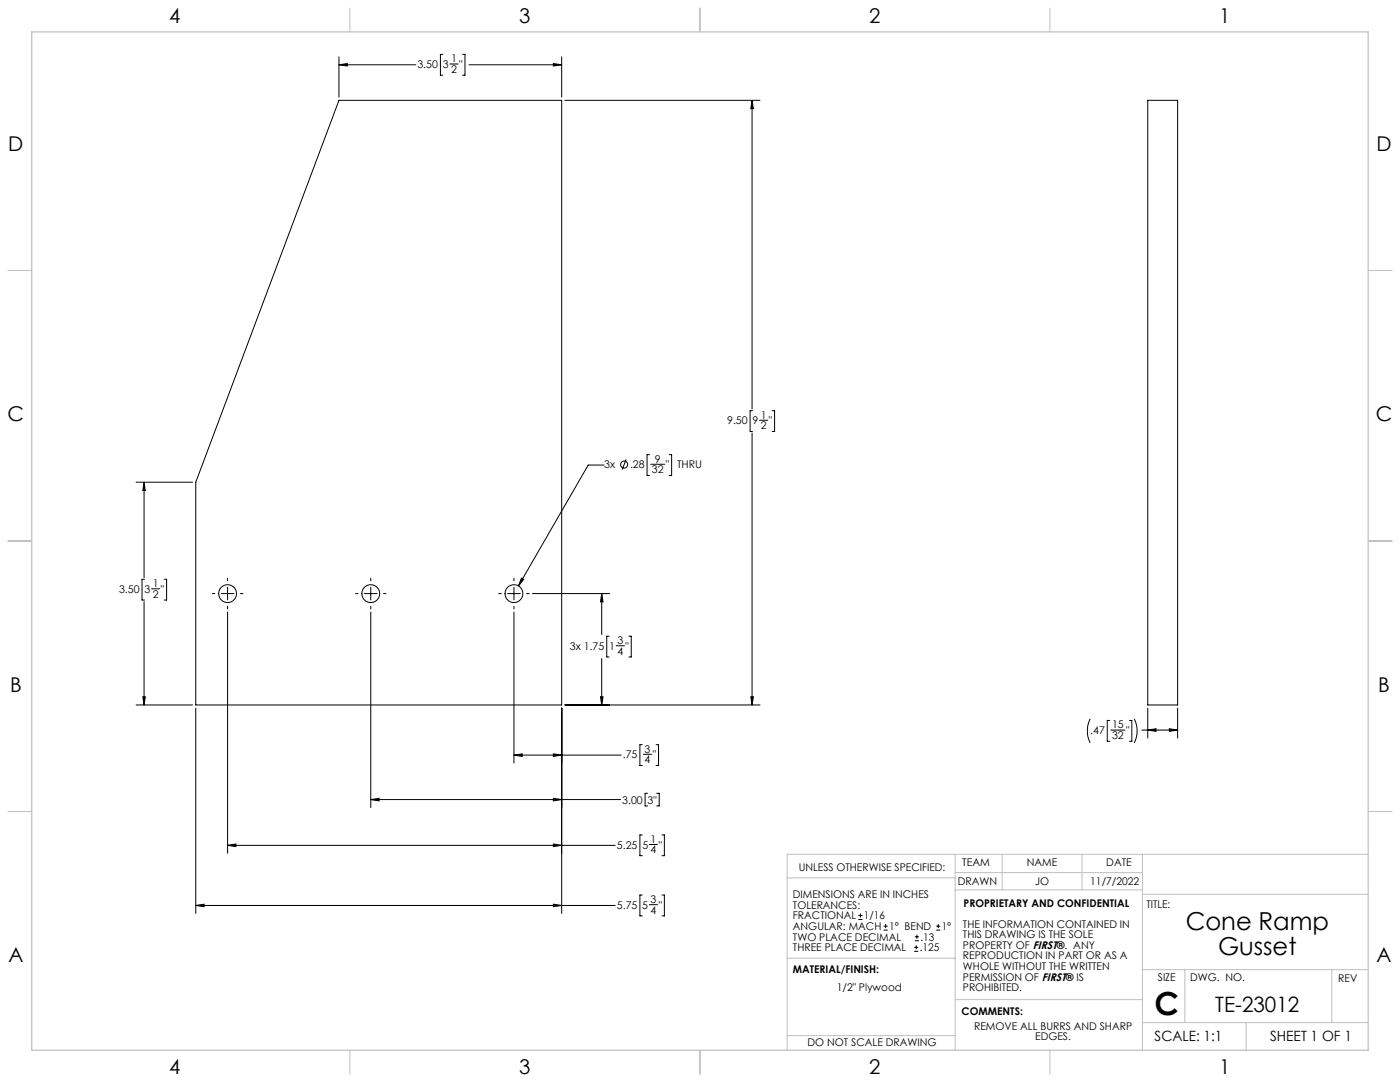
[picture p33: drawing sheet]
<svg xmlns="http://www.w3.org/2000/svg" width="559mm" height="432mm" viewBox="0 0 559 432" stroke-linecap="round" stroke-linejoin="round" font-family="sans-serif">
<defs><g id="words">
<text font-size="12.7" x="460.9" y="405.2">C</text>
<g font-size="9.9">
<text x="473.3" y="371.2">Cone Ramp</text>
<text x="486.2" y="381.1">Gusset</text>
</g>
<text font-size="8.5" x="485.1" y="404">TE-23012</text>
<g font-size="8.1">
<text x="67.6" y="9.3">4</text>
<text x="207.3" y="9.3">3</text>
<text x="347" y="9.3">2</text>
<text x="486.7" y="9.3">1</text>
<text x="3.3" y="60.1">D</text>
<text x="549.4" y="60.1">D</text>
<text x="3" y="168">C</text>
<text x="549.1" y="168">C</text>
<text x="4" y="276">B</text>
<text x="550.1" y="276">B</text>
<text x="3.3" y="383.9">A</text>
<text x="549.4" y="383.9">A</text>
<text x="67.6" y="428.4">4</text>
<text x="207.3" y="428.4">3</text>
<text x="347" y="428.4">2</text>
<text x="486.7" y="428.4">1</text>
</g>
<g font-size="5.6">
<text x="460.9" y="415.2">SCALE: 1:1</text>
<text x="507" y="415.2">SHEET 1 OF 1</text>
</g>
<g font-size="4.2">
<text x="166.6" y="27.2">3.50</text>
<text x="176.8" y="27.2">3</text>
<text x="180" y="24.9">1</text>
<text x="180" y="29.1">2</text>
<text x="183.3" y="27.2">&quot;</text>
<text x="303.7" y="167.1">1</text>
<text x="290.2" y="169.4">9.50</text>
<text x="300.4" y="169.4">9</text>
<text x="303.7" y="171.3">2</text>
<text x="306.9" y="169.4">&quot;</text>
<text x="261.4" y="184.6">9</text>
<text x="241.1" y="186.9">3x</text>
<text x="251.5" y="186.9">.28</text>
<text x="260.2" y="188.8">32</text>
<text x="265.8" y="186.9">&quot;</text>
<text x="270.2" y="186.9">THRU</text>
<text x="47.5" y="236.7">3.50</text>
<text x="57.7" y="236.7">3</text>
<text x="61" y="234.3">1</text>
<text x="61" y="238.5">2</text>
<text x="64.2" y="236.7">&quot;</text>
<text x="246.4" y="257">3</text>
<text x="227.5" y="259.4">3x 1.75</text>
<text x="243.2" y="259.4">1</text>
<text x="246.4" y="261.2">4</text>
<text x="249.7" y="259.4">&quot;</text>
<text x="435.2" y="293">.47</text>
<text x="443.9" y="290.7">15</text>
<text x="449.5" y="293">&quot;</text>
<text x="443.9" y="294.9">32</text>
<text x="248.6" y="302.7">.75</text>
<text x="257.3" y="300.4">3</text>
<text x="257.3" y="304.6">4</text>
<text x="260.6" y="302.7">&quot;</text>
<text x="248.3" y="320.7">3.00</text>
<text x="258.5" y="320.7">3&quot;</text>
<text x="246.2" y="338.7">5.25</text>
<text x="256.4" y="338.7">5</text>
<text x="259.7" y="336.4">1</text>
<text x="259.7" y="340.6">4</text>
<text x="262.9" y="338.7">&quot;</text>
<text x="318.8" y="347.7">UNLESS OTHERWISE SPECIFIED:</text>
<text x="384.1" y="345.5">TEAM</text>
<text x="409.9" y="345.7">NAME</text>
<text x="441.6" y="345.7">DATE</text>
<text x="382.3" y="353.3">DRAWN</text>
<text x="413.2" y="353.3">JO</text>
<text x="435.2" y="353.3">11/7/2022</text>
<text x="316.5" y="358.5">DIMENSIONS ARE IN INCHES</text>
<text x="246.2" y="362.7">5.75</text>
<text x="256.4" y="362.7">5</text>
<text x="259.7" y="360.4">3</text>
<text x="259.7" y="364.6">4</text>
<text x="262.9" y="362.7">&quot;</text>
<text x="316.5" y="362.7">TOLERANCES:</text>
<text x="384.6" y="361.9">PROPRIETARY AND CONFIDENTIAL</text>
<text x="457.6" y="362.3">TITLE:</text>
<text x="316.5" y="371.2">ANGULAR: MACH</text>
<text x="316.5" y="366.9">FRACTIONAL</text>
<text x="344.8" y="366.9">1/16</text>
<text x="354.9" y="371.2">1° BEND</text>
<text x="375.9" y="371.2">1°</text>
<text x="384.4" y="370.2">THE INFORMATION CONTAINED IN</text>
<text x="316.5" y="375.4">TWO PLACE DECIMAL</text>
<text x="367.4" y="375.4">.13</text>
<text x="384.4" y="374.4">THIS DRAWING IS THE SOLE</text>
<text x="316.5" y="379.6">THREE PLACE DECIMAL</text>
<text x="367.1" y="379.6">.125</text>
<text x="384.4" y="378.6">PROPERTY OF FIRST®. ANY</text>
<text x="384.4" y="382.9">REPRODUCTION IN PART OR AS A</text>
<text x="316.5" y="388.4">MATERIAL/FINISH:</text>
<text x="384.4" y="387.1">WHOLE WITHOUT THE WRITTEN</text>
<text x="334" y="395.6">1/2&quot; Plywood</text>
<text x="384.4" y="391.3">PERMISSION OF FIRST® IS</text>
<text x="384.4" y="395.6">PROHIBITED.</text>
<text x="462.2" y="391.3">SIZE</text>
<text x="475.1" y="391.3">DWG. NO.</text>
<text x="534.1" y="391.8">REV</text>
<text x="383.8" y="405.1">COMMENTS:</text>
<text x="388.8" y="410.9">REMOVE ALL BURRS AND SHARP</text>
<text x="322.3" y="417.6">DO NOT SCALE DRAWING</text>
<text x="413.2" y="415.2">EDGES.</text>
</g>
</g></defs>
<g fill="none" stroke="#c0c0c0" stroke-width=".4">
<path d="M139.7 3.2v9.5M279.4 3.2v9.5M419.1 3.2v9.5M3.1 107.9h9.6M546.1 107.9h9.5M3.1 215.9h9.6M546.1 215.9h9.5M3.1 323.8h9.6M546.1 323.8h9.5M314.2 350.3h67M381.2 340.9v78.2M381.2 355.1h74.8"/>
<path d="M381.2 348.2h74.8M400 340.9v14.2M431.9 340.9v14.2M456 340.9v78.2M456 356.9h90.1M546.1 340.9h-231.9v78.2M314.2 382.4h67.2M381.2 398.9h74.8M456 387h90.1M472.9 387v21.1M531.6 387v21.1M139.7 419.1v9.6"/>
<path d="M279.4 419.1v9.6M314.2 413.3h67M419.1 419.1v9.6M456 408.1h90.1M497.4 408.1v11"/>
</g>
<path d="M12.7 12.7h533.4v406.4h-533.4z" fill="none" stroke="#c0c0c0" stroke-width=".5"/>
<g fill="none" stroke="#000" stroke-width=".4">
<path d="M135.3 25.9l3.3-.5v1zM135.3 22.7v16.1M135.3 25.9h30.7M176.7 21.7h-.9v8.3h.9M179.6 25.5h3.2M184.6 21.7h1v8.3h-1M187.2 25.9h37M220.9 25.4l3.3 .5-3.3 .5zM224.2 22.7v16.1M135.3 40h88.9v241.3h-146.1v-88.9zM225.5 40h77.9M300.2 40v123.2"/>
<path d="M300.2 40l.5 3.4h-1zM458.1 40h11.9v241.3h-11.9zM300.2 172.8v108.5M300.4 163.9h-1v8.3h1M303.2 167.7h3.3M308.2 163.9h1v8.3h-1M54.3 192.4h22.6M57.5 192.4v38.1M57.5 192.4l.5 3.4h-1zM241.1 185.6h-6.3l-27.9 48.2M249.9 183.4l-1.6 4M259.3 181.4h-1v8.4h1"/>
<path d="M259.7 185.3h5.6M267.1 181.4h1v8.4h-1M57.7 231.2h-1v8.3h1M60.5 235h3.2M65.5 231.2h1v8.3h-1M84.7 236.9h1.1M88.3 236.9h5.1M90.8 230.8v1M90.8 234.4v5M95.9 236.9h1M141.9 236.9h1M145.5 236.9h5"/>
<path d="M148 230.8v1M148 234.4v5M153.1 236.9h1M199 236.9h1.1M202.6 236.9h5.1M205.1 230.8v1M205.1 234.4v5M208.1 230.7l.9 .5-2.1 2.6zM210.2 236.9h1M212.5 236.9h30.8M240.2 236.9l.5 3.3h-1zM240.2 236.9v16.3"/>
<path d="M57.5 240.1v41.2M90.8 242v1M90.8 244.3v96.2M148 242v1M148 244.3v78M205.1 242v1M205.1 244.3v60.2M243.1 253.9h-.9v8.3h.9M246 257.7h3.2M251 253.9h1v8.3h-1M57 278.1h1l-.5 3.2zM239.7 278.1h1l-.5 3.2z"/>
<path d="M240.2 262.8v18.5M299.7 278.1h1l-.5 3.2zM54.3 281.3h22.6M78.1 282.6v81.9M224.2 282.6v81.9M225.5 281.3h77.9M256.4 297.2h-1v8.3h1M261.9 297.2h1v8.3h-1M435.2 286.9a10.7 10.7 0 0 0 0 9.6M442.9 287.5h-.9v8.3h.9M443.4 291.4h5.6M450.8 287.5h1v8.3h-1"/>
<path d="M452.7 286.9a10.7 10.7 0 0 1 0 9.6M455.8 291.4h14.2M458.1 282.6v11.9M458.1 291.4l3.3-.6v1.1zM466.7 290.8l3.3 .6-3.3 .5zM470 282.6v11.9M148 319.1l3.3-.5v1zM148 319.1h99.7M205.1 301.3l3.4-.5v1.1zM205.1 301.3h42.8M220.9 300.8l3.3 .5-3.3 .6zM220.9 318.6l3.3 .5-3.3 .5z"/>
<path d="M256.8 301h3.3M258.5 316.6h-1v5h1M262.1 316.6h1v5h-1M90.8 337.4l3.4-.6v1.1zM90.8 337.4h154.8M220.9 336.8l3.3 .6-3.3 .5zM256.4 333.2h-1v8.3h1M259.2 337h3.2M264.2 333.2h1v8.3h-1M256.4 357.2h-1v8.3h1M264.2 357.2h1v8.3h-1M78.1 361.4h167.5"/>
<path d="M78.1 361.4l3.4-.5v.9zM220.9 360.9l3.3 .5-3.3 .4zM259.2 361h3.2M342.6 367h1.6M342.6 365.4h1.6M343.4 364.6v1.5M352.7 371.2h1.6M352.7 369.6h1.6M353.5 368.8v1.6M364.9 379.7h1.6M364.9 378.1h1.6M365.2 375.4h1.6"/>
<path d="M365.2 373.8h1.6M365.7 377.3v1.5M366 373v1.6M373.7 371.2h1.6M373.7 369.6h1.6M374.5 368.8v1.6"/>
<circle cx="249.1" cy="185.4" r="1.41"/>
<circle cx="90.8" cy="236.9" r="3.6"/>
<circle cx="148" cy="236.9" r="3.6"/>
<circle cx="205.1" cy="236.9" r="3.6"/>
</g>
<path d="M466.7 290.8l3.3 .6-3.3 .5zM458.1 291.4l3.3-.6v1.1zM300.2 40l.5 3.4h-1zM299.7 278.1h1l-.5 3.2zM240.2 236.9l.5 3.3h-1zM239.7 278.1h1l-.5 3.2zM220.9 360.9l3.3 .5-3.3 .4zM78.1 361.4l3.4-.5v.9zM205.1 301.3l3.4-.5v1.1zM220.9 300.8l3.3 .5-3.3 .6zM220.9 318.6l3.3 .5-3.3 .5zM148 319.1l3.3-.5v1zM220.9 336.8l3.3 .6-3.3 .5zM90.8 337.4l3.4-.6v1.1zM208.1 230.7l-1.2 3.1 2.1-2.6zM135.3 25.9l3.3-.5v1zM220.9 25.4l3.3 .5-3.3 .5zM57 278.1h1l-.5 3.2zM57.5 192.4l.5 3.4h-1z" fill="#000"/>
<use href="#words"/>
</svg>
